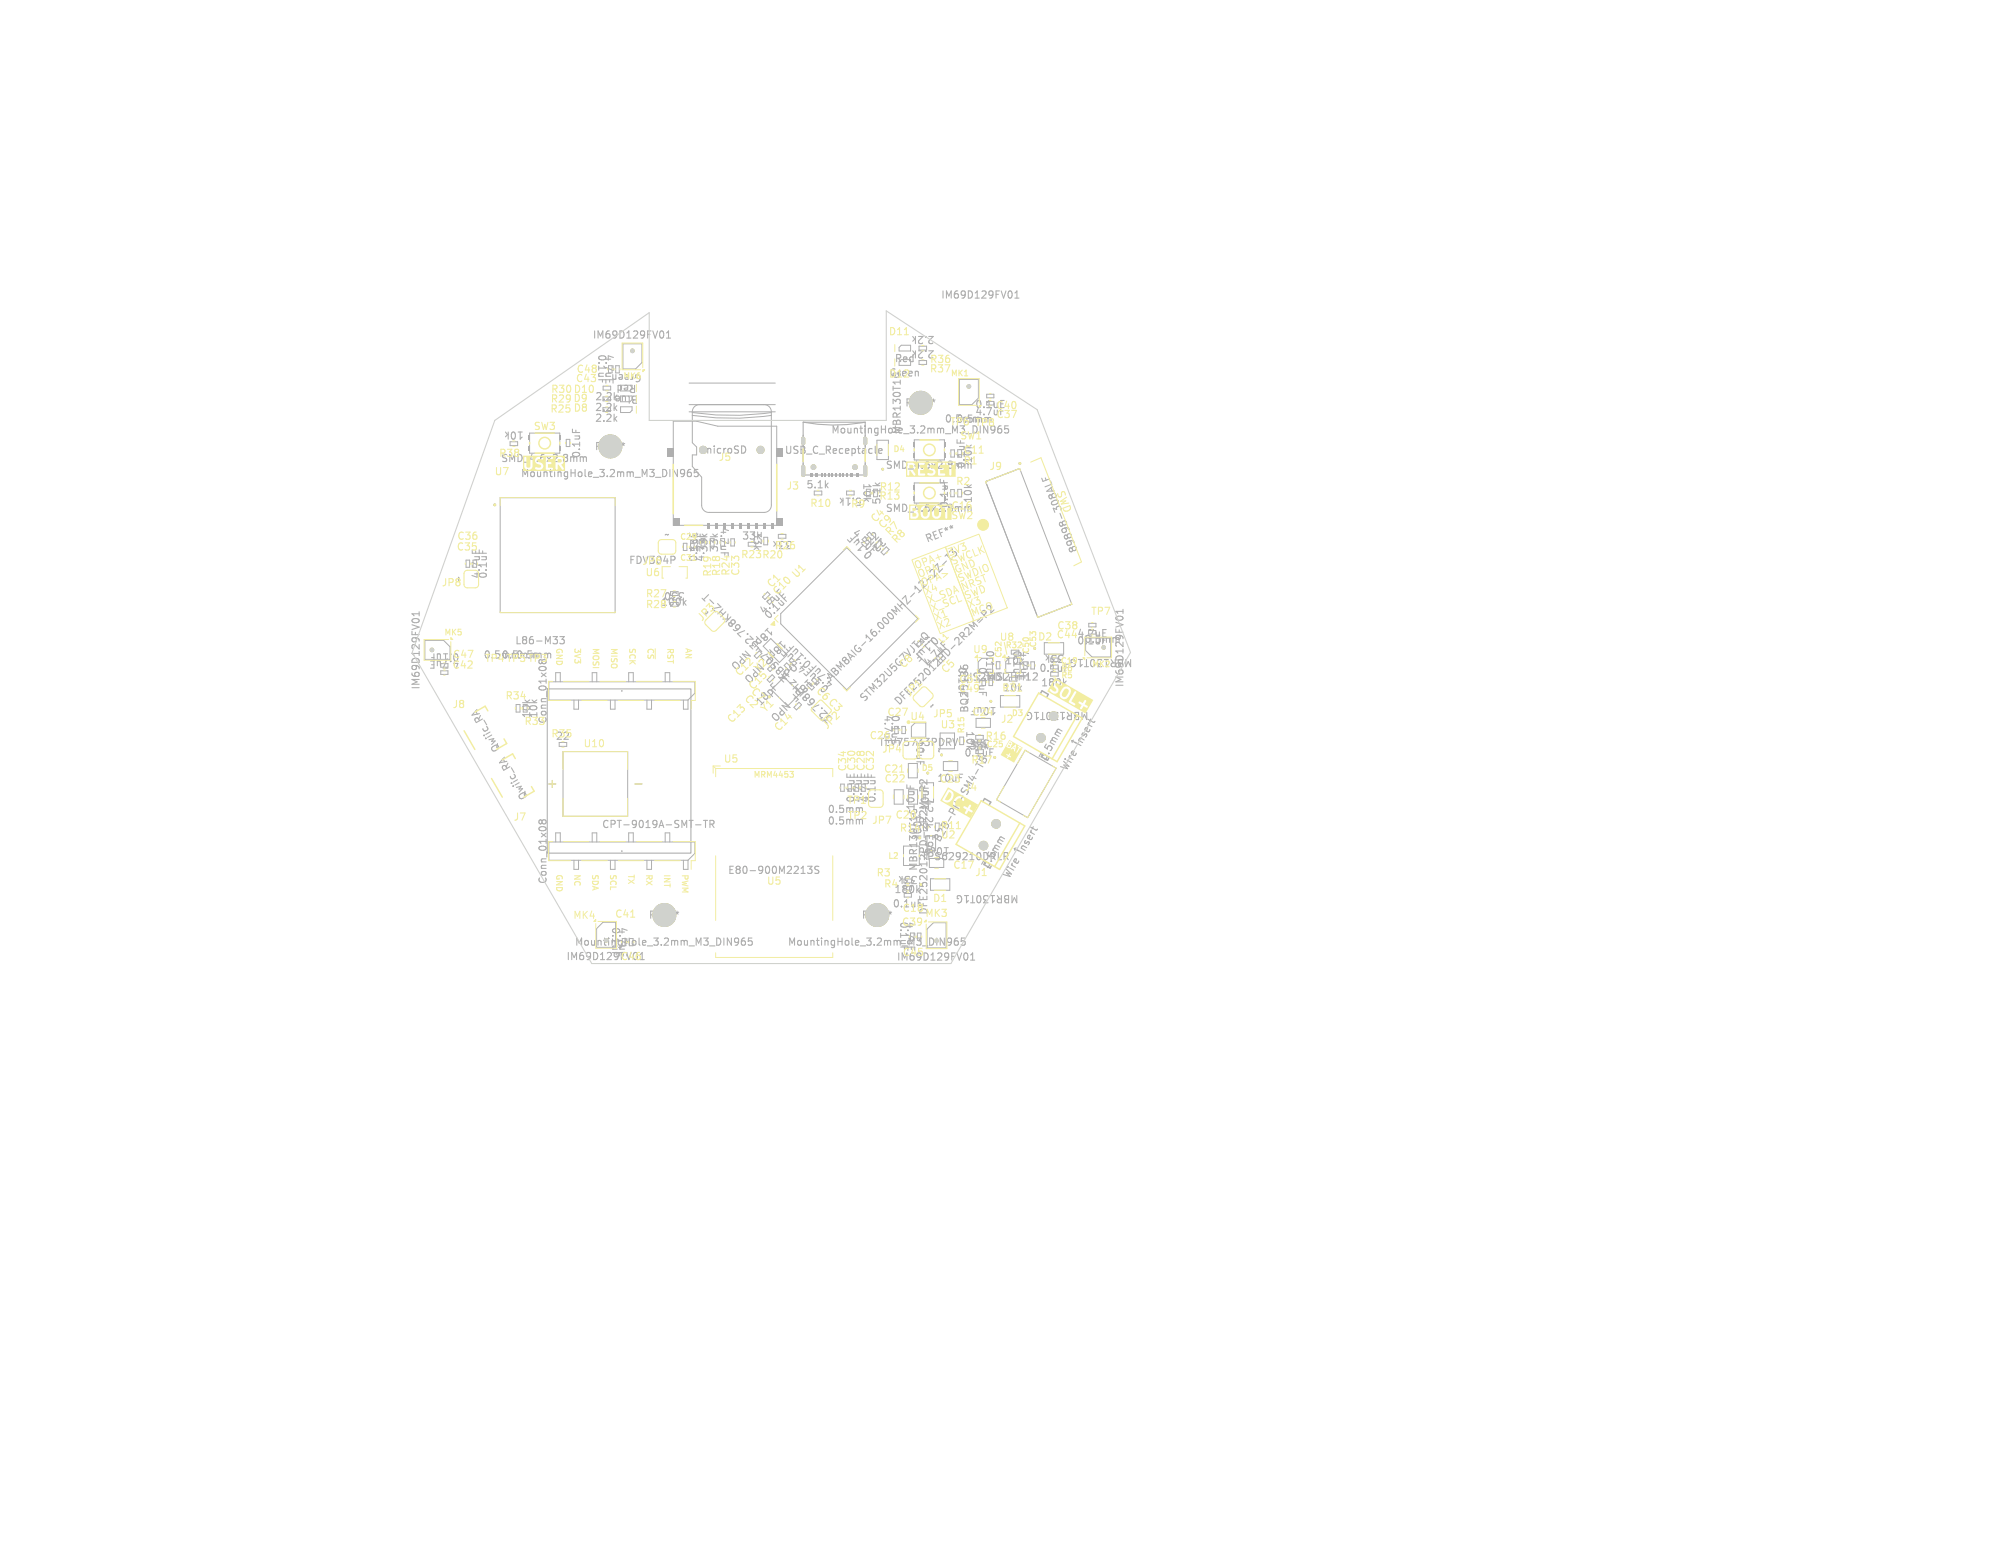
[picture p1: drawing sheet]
<svg xmlns="http://www.w3.org/2000/svg" width="279mm" height="216mm" viewBox="0 0 279 216" stroke-linecap="round" stroke-linejoin="round" font-family="sans-serif">
<defs><g id="words">
<g font-size="1.4" fill="#afafaf">
<text x="130.9" y="41.8">IM69D129FV01</text>
<text x="82.4" y="47.3">IM69D129FV01</text>
<text x="130.2" y="46.6" transform="rotate(-180 130.2 46.6)">2.2k</text>
<text x="83.1" y="49.2" transform="rotate(90 83.1 49.2)">0.1uF</text>
<text x="123.7" y="52.6">Green</text>
<text x="73" y="59.9" transform="rotate(-180 73 59.9)">10k</text>
<text x="82.7" y="58.9">2.2k</text>
<text x="125.9" y="56.8">REF**</text>
<text x="81" y="63.9" transform="rotate(-90 81 63.9)">0.1uF</text>
<text x="82.7" y="62.9">REF**</text>
<text x="109.1" y="63.4">USB_C_Receptacle</text>
<text x="115.6" y="60.5">MountingHole_3.2mm_M3_DIN965</text>
<text x="125.6" y="60.6" transform="rotate(-90 125.6 60.6)">MBR130T1G</text>
<text x="72.4" y="66.6">MountingHole_3.2mm_M3_DIN965</text>
<text x="92.4" y="75">~</text>
<text x="103.2" y="75.3">33k</text>
<text x="121.8" y="77.1" transform="rotate(-135 121.8 77.1)">0.1uF</text>
<text x="129" y="75.8" transform="rotate(-21 129 75.8)">REF**</text>
<text x="150.3" y="76.7" transform="rotate(-111 150.3 76.7)">89898-308ALF</text>
<text x="68" y="80.7" transform="rotate(-90 68 80.7)">0.1uF</text>
<text x="98.3" y="78.3" transform="rotate(-90 98.3 78.3)">4.7uF</text>
<text x="71.6" y="89.9">L86-M33</text>
<text x="106.9" y="87" transform="rotate(135 106.9 87)">18pF</text>
<text x="150.9" y="89.7">0.5mm</text>
<text x="64.1" y="90.7" transform="rotate(-180 64.1 90.7)">0.1uF</text>
<text x="67.2" y="91.9">0.5mm0.5mm</text>
<text x="103.6" y="90.4" transform="rotate(135 103.6 90.4)">NPO</text>
<text x="133.2" y="92.7" transform="rotate(90 133.2 92.7)">0.1uF</text>
<text x="144.8" y="95.7">180k</text>
<text x="156.6" y="95.8" transform="rotate(-90 156.6 95.8)">IM69D129FV01</text>
<text x="58.6" y="96.1" transform="rotate(-90 58.6 96.1)">IM69D129FV01</text>
<text x="109.2" y="97.5" transform="rotate(135 109.2 97.5)">NPO</text>
<text x="122.9" y="99.4" transform="rotate(90 122.9 99.4)">4.7uF</text>
<text x="130" y="99.2" transform="rotate(-45 130 99.2)">~</text>
<text x="135" y="99.3" transform="rotate(-90 135 99.3)">BQ25186</text>
<text x="138.8" y="98.2" transform="rotate(-180 138.8 98.2)">10uF</text>
<text x="129.3" y="104.9" transform="rotate(-90 129.3 104.9)">~</text>
<text x="134.2" y="105.5">0.1uF</text>
<text x="148.6" y="107.6" transform="rotate(-60 148.6 107.6)">Wire</text>
<text x="150.7" y="104" transform="rotate(-60 150.7 104)">Insert</text>
<text x="115.1" y="113.4">0.5mm</text>
<text x="128.6" y="111.1" transform="rotate(90 128.6 111.1)">42.2k</text>
<text x="83.7" y="115.5">CPT-9019A-SMT-TR</text>
<text x="115.1" y="115">0.5mm</text>
<text x="132.3" y="117.7" transform="rotate(-180 132.3 117.7)">10uF</text>
<text x="142.7" y="119" transform="rotate(-60 142.7 119)">Insert</text>
<text x="101.3" y="121.9">E80-900M2213S</text>
<text x="140.6" y="122.6" transform="rotate(-60 140.6 122.6)">Wire</text>
<text x="141.9" y="124.4" transform="rotate(-180 141.9 124.4)">MBR130T1G</text>
<text x="85" y="129" transform="rotate(90 85 129)">0.1uF</text>
<text x="90.2" y="128.1">REF**</text>
<text x="119.9" y="128.1">REF**</text>
<text x="124.2" y="126.5">0.1uF</text>
<text x="125.1" y="128.2" transform="rotate(90 125.1 128.2)">0.1uF</text>
<text x="78.8" y="133.9">IM69D129FV01</text>
<text x="124.8" y="133.9">IM69D129FV01</text>
</g>
<g font-size="1.4" fill="#f2eda1">
<text x="123.6" y="46.9">D11</text>
<text x="80.1" y="53.4">C43</text>
<text x="80.2" y="52.1">C48</text>
<text x="84.1" y="49.2" transform="rotate(90 84.1 49.2)">4.7uF</text>
<text x="88.7" y="53.4" transform="rotate(-180 88.7 53.4)">Red</text>
<text x="89.4" y="51.9" transform="rotate(-180 89.4 51.9)">Green</text>
<text x="123.7" y="52.8">D12</text>
<text x="124.5" y="50.6">Red</text>
<text x="129.3" y="52">R37</text>
<text x="129.4" y="50.7">R36</text>
<text x="130.2" y="48.6" transform="rotate(-180 130.2 48.6)">2.2k</text>
<text x="74.2" y="59.9">SW3</text>
<text x="76.5" y="57.6">R25 D8</text>
<text x="76.6" y="56.2">R29 D9</text>
<text x="76.6" y="54.9">R30 D10</text>
<text x="82.7" y="57.4">2.2k</text>
<text x="82.8" y="55.9">2.2k</text>
<text x="89" y="54.9" transform="rotate(-180 89 54.9)">Blue</text>
<text x="131.4" y="59">0.5mm</text>
<text x="132.2" y="59.4">TP6 TP8</text>
<text x="133" y="59">0.5mm</text>
<text x="135.7" y="57">0.1uF</text>
<text x="135.7" y="58">4.7uF</text>
<text x="138.6" y="57.2">C40</text>
<text x="138.6" y="58.4">C37</text>
<text x="69.4" y="63.8">R38</text>
<text x="69.7" y="64.7">SMD_4.6x2.8mm</text>
<text x="99.9" y="64.4">J5</text>
<text x="123.2" y="65.6">SMD_4.6x2.8mm</text>
<text x="133.6" y="61.2">SW1</text>
<text x="134" y="64.9">R1</text>
<text x="134" y="63.4">C11</text>
<text x="134.5" y="65.3" transform="rotate(-90 134.5 65.3)">0.1uF</text>
<text x="135.5" y="64.6" transform="rotate(-90 135.5 64.6)">10k</text>
<text x="137.6" y="65.6">J9</text>
<text x="68.8" y="66.4">U7</text>
<text x="109.4" y="68.4">J3</text>
<text x="112.2" y="68.2">5.1k</text>
<text x="112.7" y="70.8">R10</text>
<text x="118.4" y="70.9">R9</text>
<text x="120" y="67.1" transform="rotate(90 120 67.1)">10k</text>
<text x="120.1" y="69.1" transform="rotate(-180 120.1 69.1)">5.1k</text>
<text x="122.3" y="69.8">R13</text>
<text x="122.4" y="68.5">R12</text>
<text x="122.8" y="70.3" transform="rotate(-90 122.8 70.3)">5.1k</text>
<text x="123.2" y="71.6">SMD_4.6x2.8mm</text>
<text x="132.2" y="70.8" transform="rotate(-90 132.2 70.8)">0.1uF</text>
<text x="132.3" y="71.1">C16</text>
<text x="133" y="67.7">R2</text>
<text x="135.5" y="70.1" transform="rotate(-90 135.5 70.1)">10k</text>
<text x="147" y="68.5" transform="rotate(69 147 68.5)">SWD</text>
<text x="63.5" y="76.8">C35</text>
<text x="63.6" y="75.3">C36</text>
<text x="97.4" y="77" transform="rotate(-90 97.4 77)">33k</text>
<text x="98.7" y="77" transform="rotate(-90 98.7 77)">33k</text>
<text x="100.1" y="73.3" transform="rotate(90 100.1 73.3)">4.7uF</text>
<text x="100.2" y="77" transform="rotate(-90 100.2 77)">33k</text>
<text x="103.1" y="77.9">R23 R20</text>
<text x="104.7" y="73.8" transform="rotate(90 104.7 73.8)">33k</text>
<text x="107.8" y="76.7">R26</text>
<text x="110.4" y="75.1" transform="rotate(-180 110.4 75.1)">33k</text>
<text x="118.3" y="74.4" transform="rotate(45 118.3 74.4)">4.7uF</text>
<text x="121.2" y="76.2" transform="rotate(-45 121.2 76.2)">22</text>
<text x="121.9" y="73" transform="rotate(-45 121.9 73)">C4</text>
<text x="122.6" y="74.6" transform="rotate(135 122.6 74.6)">22</text>
<text x="123" y="73.9" transform="rotate(-45 123 73.9)">C9</text>
<text x="123.9" y="74.9" transform="rotate(-45 123.9 74.9)">R7</text>
<text x="124.8" y="75.9" transform="rotate(-45 124.8 75.9)">R8</text>
<text x="132.2" y="77.5" transform="rotate(-21 132.2 77.5)">3V3</text>
<text x="132.3" y="72.3">SW2</text>
<text x="61.4" y="81.7">JP8</text>
<text x="63" y="80.1" transform="rotate(90 63 80.1)">~</text>
<text x="67" y="80.7" transform="rotate(-90 67 80.7)">4.7uF</text>
<text x="87.5" y="78.7">FDV304P</text>
<text x="89.3" y="79">JP6</text>
<text x="89.8" y="80.4">U6</text>
<text x="89.8" y="83.4">R27</text>
<text x="95.4" y="82.2" transform="rotate(-180 95.4 82.2)">330</text>
<text x="97.3" y="78.3" transform="rotate(-90 97.3 78.3)">0.1uF</text>
<text x="99.2" y="80.4" transform="rotate(-90 99.2 80.4)">R19</text>
<text x="100.5" y="80.3" transform="rotate(-90 100.5 80.3)">R18</text>
<text x="101.8" y="80.3" transform="rotate(-90 101.8 80.3)">R24</text>
<text x="103.1" y="80.3" transform="rotate(-90 103.1 80.3)">C33</text>
<text x="107.5" y="82.1" transform="rotate(-45 107.5 82.1)">C1</text>
<text x="108.3" y="83.1" transform="rotate(-45 108.3 83.1)">C10</text>
<text x="110.9" y="80.8" transform="rotate(-45 110.9 80.8)">U1</text>
<text x="127.5" y="79.3" transform="rotate(-21 127.5 79.3)">OPA+</text>
<text x="127.9" y="80.5" transform="rotate(-21 127.9 80.5)">OPA-</text>
<text x="128.4" y="81.7" transform="rotate(-21 128.4 81.7)">OPA&gt;</text>
<text x="128.9" y="82.9" transform="rotate(-21 128.9 82.9)">X4</text>
<text x="132.6" y="78.7" transform="rotate(-21 132.6 78.7)">SWCLK</text>
<text x="133.1" y="79.9" transform="rotate(-21 133.1 79.9)">GND</text>
<text x="133.5" y="81.1" transform="rotate(-21 133.5 81.1)">SWDIO</text>
<text x="89.8" y="84.9">R28100k</text>
<text x="97.7" y="86.7" transform="rotate(-45 97.7 86.7)">JP3</text>
<text x="98.1" y="84.4" transform="rotate(135 98.1 84.4)">~</text>
<text x="106.4" y="85.8" transform="rotate(-45 106.4 85.8)">4.7uF</text>
<text x="107.1" y="86.5" transform="rotate(-45 107.1 86.5)">0.1uF</text>
<text x="108.8" y="88.9" transform="rotate(135 108.8 88.9)">18pF</text>
<text x="129.8" y="85.3" transform="rotate(-21 129.8 85.3)">X_SCL SWD</text>
<text x="130" y="88.2" transform="rotate(135 130 88.2)">0.1uF</text>
<text x="130.2" y="86.5" transform="rotate(-21 130.2 86.5)">X1</text>
<text x="130.7" y="87.7" transform="rotate(-21 130.7 87.7)">X2</text>
<text x="134.9" y="84.7" transform="rotate(-21 134.9 84.7)">X3</text>
<text x="135.4" y="85.9" transform="rotate(-21 135.4 85.9)">MCO</text>
<text x="139.1" y="89.3">U8</text>
<text x="144.4" y="89.4">D2 C44</text>
<text x="147.1" y="87.8">C38</text>
<text x="149.9" y="88.9">4.7uF</text>
<text x="151.8" y="85.8">TP7</text>
<text x="62.9" y="93.3">C42</text>
<text x="62.9" y="91.8">C47</text>
<text x="64.1" y="91.7" transform="rotate(-180 64.1 91.7)">4.7uF</text>
<text x="67.4" y="92.4">TP4 TP5 TP3</text>
<text x="69.7" y="91.9">0.5mm</text>
<text x="103" y="94.4" transform="rotate(-45 103 94.4)">C12</text>
<text x="105.7" y="93.8" transform="rotate(-45 105.7 93.8)">Y2</text>
<text x="109.2" y="95.2" transform="rotate(-45 109.2 95.2)">NPO</text>
<text x="109.9" y="93.7" transform="rotate(-135 109.9 93.7)">ABS07-32.768KHZ-T</text>
<text x="112.5" y="94.2" transform="rotate(135 112.5 94.2)">18pF</text>
<text x="115.7" y="95" transform="rotate(-45 115.7 95)">ABM8AIG-16.000MHZ-12-2Z-T3</text>
<text x="116.4" y="95.1" transform="rotate(-135 116.4 95.1)">4.7uF 0.1uF</text>
<text x="125.9" y="93.3" transform="rotate(-45 125.9 93.3)">C8</text>
<text x="129.3" y="93" transform="rotate(-45 129.3 93)">4.7uF</text>
<text x="131.7" y="94" transform="rotate(-45 131.7 94)">C5</text>
<text x="133.4" y="95.3">C51</text>
<text x="134" y="95">LIS2MDL</text>
<text x="135.4" y="91.1">U9</text>
<text x="136" y="92.7" transform="rotate(90 136 92.7)">0.1uF</text>
<text x="137.1" y="90.4" transform="rotate(90 137.1 90.4)">0.1uF</text>
<text x="137.3" y="94.9">LIS2HH12</text>
<text x="139.8" y="92.7">10k</text>
<text x="140.9" y="90.4" transform="rotate(90 140.9 90.4)">0.1uF</text>
<text x="141.9" y="90.4" transform="rotate(90 141.9 90.4)">4.7uF</text>
<text x="144.6" y="93.7">0.1uF</text>
<text x="148.3" y="91" transform="rotate(-180 148.3 91)">33k</text>
<text x="157.8" y="91.5" transform="rotate(-180 157.8 91.5)">MBR130T1G</text>
<text x="62.9" y="98.6">J8</text>
<text x="70.3" y="97.6">R34</text>
<text x="72.9" y="101.1">R33</text>
<text x="74" y="100.1" transform="rotate(-90 74 100.1)">10k</text>
<text x="75" y="100.1" transform="rotate(-90 75 100.1)">10k</text>
<text x="76.3" y="100.8" transform="rotate(-90 76.3 100.8)">Conn_01x08</text>
<text x="101.9" y="101" transform="rotate(-45 101.9 101)">C13</text>
<text x="103.3" y="97.4" transform="rotate(45 103.3 97.4)">C2</text>
<text x="104.3" y="96.4" transform="rotate(45 104.3 96.4)">C7</text>
<text x="104.9" y="96.3" transform="rotate(-45 104.9 96.3)">C15</text>
<text x="105.9" y="98.5" transform="rotate(-45 105.9 98.5)">18pF</text>
<text x="106.6" y="99.5" transform="rotate(-45 106.6 99.5)">Y1</text>
<text x="113.3" y="96.3" transform="rotate(45 113.3 96.3)">C6 C3</text>
<text x="115.1" y="101.7" transform="rotate(-45 115.1 101.7)">JP2</text>
<text x="115.3" y="99.9" transform="rotate(-135 115.3 99.9)">~</text>
<text x="116.2" y="100" transform="rotate(-135 116.2 100)">32.768kHz</text>
<text x="120.4" y="98" transform="rotate(-45 120.4 98)">STM32U5G7VJTxQ</text>
<text x="123.4" y="99.9">C27</text>
<text x="123.9" y="99.4" transform="rotate(90 123.9 99.4)">0.1uF</text>
<text x="125.2" y="98.4" transform="rotate(-45 125.2 98.4)">DFE252012PD-2R2M=P2</text>
<text x="126.6" y="97.2" transform="rotate(-45 126.6 97.2)">JP1</text>
<text x="126.6" y="100.4">U4</text>
<text x="129.8" y="99.9">JP5</text>
<text x="130.8" y="101.6">U3</text>
<text x="133.4" y="96.5">C49</text>
<text x="134.3" y="101.6" transform="rotate(90 134.3 101.6)">10k</text>
<text x="135.3" y="99.8">C24</text>
<text x="139.2" y="100.7">J2</text>
<text x="139.4" y="96.5">R31</text>
<text x="139.6" y="96.4">10k</text>
<text x="70" y="104.2" transform="rotate(-120 70 104.2)">Qwiic_RA</text>
<text x="76.6" y="102.9">R35</text>
<text x="77.3" y="103.2">22</text>
<text x="81.2" y="104.2">U10</text>
<text x="100.7" y="106.4">U5</text>
<text x="108.5" y="102.1" transform="rotate(-45 108.5 102.1)">C14</text>
<text x="118" y="107.5" transform="rotate(-90 118 107.5)">C34</text>
<text x="120.6" y="107.4" transform="rotate(-90 120.6 107.4)">C28</text>
<text x="121" y="103.1">C26</text>
<text x="122.7" y="104.8">JP4</text>
<text x="123" y="107.7">C21</text>
<text x="127.4" y="102.9" transform="rotate(90 127.4 102.9)">10uF</text>
<text x="131.6" y="104.9" transform="rotate(-90 131.6 104.9)">~</text>
<text x="134.9" y="104.5">33k</text>
<text x="135.1" y="106.5">R17</text>
<text x="137.1" y="103.2">R16</text>
<text x="137.9" y="102.7" transform="rotate(-180 137.9 102.7)">33k</text>
<text x="73.9" y="110.9" transform="rotate(-120 73.9 110.9)">Qwiic_RA</text>
<text x="117.8" y="112.1">TP1</text>
<text x="119.2" y="111.8" transform="rotate(-90 119.2 111.8)">0.1uF C30</text>
<text x="119.3" y="110.7" transform="rotate(90 119.3 110.7)">~</text>
<text x="120.2" y="111.8" transform="rotate(-90 120.2 111.8)">4.7uF</text>
<text x="121.2" y="111.8" transform="rotate(-90 121.2 111.8)">4.7uF</text>
<text x="122.1" y="111.8" transform="rotate(-90 122.1 111.8)">0.1uF C32</text>
<text x="123" y="109.1">C22</text>
<text x="126.9" y="113.2" transform="rotate(90 126.9 113.2)">100k</text>
<text x="127.5" y="112.9" transform="rotate(-90 127.5 112.9)">10uF</text>
<text x="129.5" y="112.9" transform="rotate(-90 129.5 112.9)">10uF</text>
<text x="130.7" y="109.1">C23</text>
<text x="134.2" y="110.3">J4</text>
<text x="71.4" y="114.6">J7</text>
<text x="117.9" y="114.2">TP2</text>
<text x="121.3" y="114.7">JP7</text>
<text x="124.6" y="114.2">C20</text>
<text x="125.2" y="116">R14</text>
<text x="128.2" y="119.9">TPS629210DRLR</text>
<text x="128.6" y="116.3" transform="rotate(90 128.6 116.3)">E96</text>
<text x="130.9" y="115.6">R11</text>
<text x="130.9" y="116.9">U2</text>
<text x="130.9" y="117.5" transform="rotate(-60 130.9 117.5)">B2B-PH-SM4-TB</text>
<text x="76.3" y="123.1" transform="rotate(-90 76.3 123.1)">Conn_01x08</text>
<text x="106.7" y="123.4">U5</text>
<text x="121.9" y="122.2">R3</text>
<text x="123" y="123.8">R4</text>
<text x="124.4" y="124.5">180k</text>
<text x="127.9" y="121.7" transform="rotate(-180 127.9 121.7)">33k</text>
<text x="127.9" y="121.3" transform="rotate(-90 127.9 121.3)">MBR130T1G</text>
<text x="129.8" y="125.8">D1</text>
<text x="132.6" y="121.1">C17</text>
<text x="135.7" y="122">J1</text>
<text x="79.7" y="128.1">MK4</text>
<text x="85.5" y="127.9">C41</text>
<text x="86" y="129" transform="rotate(90 86 129)">4.7uF</text>
<text x="125.5" y="129.1">C39</text>
<text x="125.6" y="127.1">C18</text>
<text x="126.1" y="128.2" transform="rotate(90 126.1 128.2)">4.7uF</text>
<text x="128.7" y="127.8">MK3</text>
<text x="129.3" y="127.4" transform="rotate(-90 129.3 127.4)">DFE252012PD-2R2M=P2</text>
<text x="86.3" y="133.9">C46</text>
<text x="125.6" y="133.3">C45</text>
</g>
<g font-size="1.4" fill="#d0d2cd">
<text x="97.7" y="63.4">microSD</text>
<text x="149.9" y="89.9">0.1uF</text>
<text x="151.7" y="98.9" transform="rotate(-180 151.7 98.9)">MBR130T1G</text>
<text x="122.2" y="104.1">TLV75733PDRV</text>
<text x="145.5" y="106.1" transform="rotate(-60 145.5 106.1)">3.5mm</text>
<text x="137.5" y="121.1" transform="rotate(-60 137.5 121.1)">3.5mm</text>
<text x="79.9" y="131.8">MountingHole_3.2mm_M3_DIN965</text>
<text x="109.6" y="131.8">MountingHole_3.2mm_M3_DIN965</text>
</g>
<g font-size="1.1" fill="#f2eda1">
<text x="86.7" y="53">MK6</text>
<text x="132.3" y="52.6">MK1</text>
<text x="124.3" y="63.1">D4</text>
<text x="94.6" y="75.3">C29</text>
<text x="94.6" y="78.3">C31</text>
<text x="61.7" y="88.7">MK5</text>
<text x="131.2" y="89.9" transform="rotate(-45 131.2 89.9)">L1</text>
<text x="77.4" y="90.1" transform="rotate(90 77.4 90.1)">GND</text>
<text x="79.9" y="90.1" transform="rotate(90 79.9 90.1)">3V3</text>
<text x="82.5" y="90.1" transform="rotate(90 82.5 90.1)">MOSI</text>
<text x="85" y="90.1" transform="rotate(90 85 90.1)">MISO</text>
<text x="87.5" y="90.1" transform="rotate(90 87.5 90.1)">SCK</text>
<text x="90.1" y="90.1" transform="rotate(90 90.1 90.1)">~{CS}</text>
<text x="92.8" y="90.1" transform="rotate(90 92.8 90.1)">RST</text>
<text x="95.4" y="90.1" transform="rotate(90 95.4 90.1)">AN</text>
<text x="139.6" y="91.7" transform="rotate(-90 139.6 91.7)">C52</text>
<text x="139.9" y="90.4">R32</text>
<text x="143.5" y="91.1" transform="rotate(-90 143.5 91.1)">C50</text>
<text x="144.4" y="90.2" transform="rotate(-90 144.4 90.2)">C53</text>
<text x="147.5" y="92.6">C19</text>
<text x="147.6" y="94.6">R5</text>
<text x="147.6" y="93.6">R6</text>
<text x="151.9" y="93.1">MK2</text>
<text x="140.7" y="99.9">D3</text>
<text x="128.2" y="107.5">D5</text>
<text x="134.4" y="102.2" transform="rotate(-90 134.4 102.2)">R15</text>
<text x="137.2" y="104.2">C25</text>
<text x="104.8" y="108.3">MRM4453</text>
<text x="123.5" y="119.8">L2</text>
<text x="77.4" y="121.6" transform="rotate(90 77.4 121.6)">GND</text>
<text x="79.9" y="121.6" transform="rotate(90 79.9 121.6)">NC</text>
<text x="82.4" y="121.6" transform="rotate(90 82.4 121.6)">SDA</text>
<text x="84.9" y="121.6" transform="rotate(90 84.9 121.6)">SCL</text>
<text x="87.4" y="121.6" transform="rotate(90 87.4 121.6)">TX</text>
<text x="89.9" y="121.6" transform="rotate(90 89.9 121.6)">RX</text>
<text x="92.4" y="121.6" transform="rotate(90 92.4 121.6)">INT</text>
<text x="94.9" y="121.6" transform="rotate(90 94.9 121.6)">PWM</text>
</g>
</g></defs>
<g fill="none" stroke="#afafaf" stroke-width=".15">
<path d="M79.7 59.7v.5M84.3 52.9v.4M86.2 55.5l-.5 .1M92.4 46.3v.6M92.8 47.1h.6M92.8 46.3l.3-.2v1M139.4 59.3h-.3a.67 .67 0 0 0 0 1l.3-.1 .1-.4-.2-.1h-.3l-.1 .1M140.4 59.3h-.5l-.1 .5 .2-.1h.3l.1 .1v.4l-.2 .1-.4-.1M140.9 40.7v.6M141.3 41.5h.6M141.3 40.8l.3-.3v1M66.7 76.5v.5"/>
<path d="M81.4 63.6l.2 .1v.5M93.9 77.5v.4M95.3 65.8l-.2 .2h-.2l-.2-.2 .1-.4 .3-.1 .2 .1a.66 .66 0 0 1-.3 .9h-.2M96.2 65.3l-.3 .1a.67 .67 0 0 0 0 .9h.3l.1-.4-.2-.2-.3 .1-.1 .1M97.2 65.3h-.5l-.1 .5 .2-.1 .3 .1 .1 .1v.4h-.2h-.4M101.4 77v.4M103.5 62.1a.54 .54 0 0 1 .3 .5 .54 .54 0 0 1-.3 .5M122.4 63.1h.3M122.4 62.5l.3-.1 .1 .3-.5 .1M130.9 66.7v.5M131.8 78.1l-.6 .5M138.5 60l-.2 .2-.3 .1"/>
<path d="M145 66.6l.2 .4 .9-.3M145.5 66.5l.1 .3M146.2 67l.2 .4-.9 .4M57.5 86.2h.7M58.4 85.2v.5M58.4 85.4h-1l.2 .3M59.9 93h.5M59.9 92h.5M76.2 95.9h20v22.9h-20zM76.5 90.9l.2 .2v.5M77 88.6h.6l-.3 .4M77.6 89.1v.4"/>
<path d="M77.9 88.6h.7l-.4 .4 .3 .1v.4l-.1 .1-.5-.1M95.2 83.9l.3 .4M95.5 83.6l-.4 .4M97.7 83.3l.4 .4M98.6 82.8l-.7 .7M98.8 83.5l.6 .5M100.4 84.5l-1.2 .2M107.6 95.1l-.3 .3M136.6 85.9l-.5 .6M137.3 96.4v.5M143.2 99.2l-.2 .1v.3h.2M144 93.7h.2"/>
<path d="M144.4 94.1l-.6 .6h.6M148.1 95.1l.3 .4M148.4 94.8l-.3 .4M153.5 87.6h.5M155.5 85.8h.6M156.3 84.8v.6M156.3 85.1h-1l.3 .3M75.5 114.3l-.2-.2-.3 .2v.2l.2 .2 .3-.2M75.5 114.3l.1-.2 .3 .1 .1 .1v.2l-.2 .2-.3-.1v-.1M75.5 114.3v.2M96.8 114.8h.8M97.9 114.2h.6"/>
<path d="M98.2 114.2v1M98.8 114.7h.5l.1-.2v-.2l-.6-.1v1M99.1 114.7l.3 .5M119.9 107.7v.5M120.1 112.6v.5M129 108.6v.6l-.7-.6-.3 .1 .1 .4M133.3 102.8l-.3 1M133.5 108.2h.4M133.5 107.8h.5M136.2 107.1l-.4 .7M139.1 116.7l.3-.2 .5 .3M139.8 118.7h.4l.2 .2-.1 .3h-.5"/>
<path d="M140 119.2l.4 .5M143.1 100.1v.1M143.9 115.1l-.2 .3M147.1 101.7l.3-.2 .5 .3M89.1 133.6h.6M89.2 132.8l.2-.2v1M102.8 131l-.2 .2h-.2l-.1-.2v-.4h.3l.2 .1a.66 .66 0 0 1-.3 .9h-.2M103.7 130.6h-.3a.67 .67 0 0 0 0 1l.3-.1 .1-.4-.2-.1h-.3l-.1 .1M104.7 130.6h-.5v.5l.1-.1h.3l.1 .1v.4l-.2 .1-.3-.1M112.4 120.6h.6l-.3 .4 .3 .1v.4l-.1 .1-.5-.1M114 120.6h-.4l-.1 .1v.3l.4 .2 .1 .2-.2 .2-.4-.1M127.7 123.9l.3 .4"/>
<path d="M128 123.6l-.4 .4M132.5 131l-.2 .2h-.2l-.2-.2 .1-.4h.3l.1 .1a.66 .66 0 0 1-.2 .9h-.2M133.3 125.6l.1 .1M133.3 130.6h-.3a.67 .67 0 0 0 0 1l.4-.1v-.4l-.2-.1h-.3l-.1 .1M133.5 124.7l-.2 .1v.3h.2M134.3 130.6h-.5v.5l.1-.1h.4l.1 .1-.1 .4-.1 .1-.4-.1M134.7 132.8v.7M135.1 133.6h.6M135.1 132.9l.3-.3v1"/>
</g>
<g fill="none" stroke="#afafaf" stroke-width=".14">
<path d="M86.4 56.6h1.6v.5l-.3 .3h-1.3zM93.7 58.6h3.2l3 .7h8.2v13.8h-14.4zM95.9 53.3h12M95.9 56.3h12M95.9 57.3h12M96.4 57.4a38 38 0 0 0 11 0M96.4 57.8a38 38 0 0 0 11 0M97.4 56.3a1 1 0 0 0-1 1.1v4.2l.6 .6v1.1h-.6v1.6l1.3 1.5v3.9a1 1 0 0 0 1 1h7.7a1 1 0 0 0 1-1v-13a1 1 0 0 0-1.1-1M64.9 78h.5v1h-.5zM71 61.5h1.1v.5h-1.1zM101.7 75h.5v1h-.5zM106.3 74.8h.6v1h-.6z"/>
<path d="M137.2 67l4.8-1.8 7.2 18.9-4.7 1.8zM76.4 94.9h20.3v1.6l-.9 .9h-19.4zM77.4 94.9v-1.3h.6v1.3M79.9 97.4v1.3h.6v-1.3M82.4 94.9v-1.3h.7v1.3M85 97.4v1.3h.6v-1.3M86.5 96.2h.1M86.6 96.1v.1M87.5 94.9v-1.3h.7v1.3M90.1 97.4v1.3h.6v-1.3M92.6 94.9v-1.3h.6v1.3M95.1 97.4v1.3h.7v-1.3"/>
<path d="M106.2 90l2.3 2.2M107.3 88.9l2.3 2.3M107.4 96l1.8-1.8 2.2 2.3-1.7 1.8zM139.3 96.8h2.7v1.6h-2.7zM145.4 89.5h2.7v1.6h-2.7zM151.6 86.8h1v.5h-1zM76.4 117.2h20.3v1.6l-.9 .9h-19.4zM77.4 117.2v-1.3h.6v1.3M77.8 103.4v.5h1.1v-.5M79.9 119.7v1.3h.6v-1.3M82.4 117.2v-1.3h.7v1.3M85 119.7v1.3h.6v-1.3"/>
<path d="M86.5 118.5h.1M86.6 118.4v.1M87.5 115.9v1.3M88.2 115.9v1.3M90.1 119.7v1.3h.6v-1.3M92.6 115.9v1.3M93.2 115.9v1.3M95.1 119.7v1.3h.7v-1.3M128.4 111.6v-2.6h1.6v2.6M135.9 100v1.3h2v-1.3M127.7 130.9v-1h.5v1"/>
</g>
<g fill="none" stroke="#afafaf" stroke-width=".2">
<circle cx="142" cy="64.5" r=".1"/>
<circle cx="137.9" cy="97.6" r=".1"/>
</g>
<g fill="#afafaf">
<path d="M92.9 62.4h.8v1.2h-.8z"/>
<path d="M93.7 72.1h.9v1h-.9z"/>
<path d="M98.5 72.8h.3v.8h-.3z"/>
<path d="M99.6 72.8h.3v.8h-.3z"/>
<path d="M100.7 72.8h.3v.8h-.3z"/>
<path d="M101.8 72.8h.3v.8h-.3z"/>
<path d="M102.9 72.8h.3v.8h-.3z"/>
<path d="M104 72.8h.3v.8h-.3z"/>
<path d="M105.1 72.8h.3v.8h-.3z"/>
<path d="M106.2 72.8h.3v.8h-.3z"/>
<path d="M107.3 72.8h.3v.8h-.3z"/>
<path d="M108.1 62.4h.9v1.2h-.9z"/>
<path d="M108.1 72.1h.9v1h-.9z"/>
</g>
<path d="M69.6 69.3h16v16h-16zM127.3 67.2h4.2v2.8h-4.2zM61.4 93.4h1v.5h-1zM143.5 92.1h.5v1h-.5zM149.2 103.1l.1 .3M149.2 103.1l.6 .4M149.5 103l-.3 .1" fill="none" stroke="#afafaf" stroke-width=".14"/>
<g fill="none" stroke="#afafaf" stroke-width=".2">
<path d="M144.8 96.6l.3-.4 .8 .5-.2 .4"/>
<circle cx="68.9" cy="70.3" r=".1"/>
</g>
<g fill="#afafaf">
<path d="M127.1 67.5h.2v.6h-.2z"/>
<path d="M127.1 69.1h.2v.6h-.2z"/>
</g>
<path d="M85.7 51.9v-1h.5v1M137.4 54.9h1v.5h-1zM73.7 60.3h4.2v2.8h-4.2zM117.9 68.9v-.5h1v.5M140 92.1v1.5M76.4 109.1h1M76.9 108.6v1M78.4 104.6h9v9h-9zM88.4 109.1h1" fill="none" stroke="#afafaf" stroke-width=".14"/>
<g fill="#afafaf">
<path d="M73.5 60.6h.2v.6h-.2z"/>
<path d="M73.5 62.2h.2v.6h-.2z"/>
<path d="M77.9 60.6h.2v.6h-.2z"/>
<path d="M77.9 62.2h.2v.6h-.2z"/>
</g>
<path d="M84 53.8h1v.5h-1zM111.8 60.6v1.6M111.8 64.5v1.6M120.5 60.6v1.6M120.5 64.5v1.6M107.9 94.3l-.8 .7" fill="none" stroke="#afafaf" stroke-width=".14"/>
<path d="M111.8 58.8v7.3h8.7v-7.3M111.8 58.8h8.7M111.8 58.8a23.4 23.4 0 0 0 8.7 0" fill="none" stroke="#afafaf" stroke-width=".15"/>
<g fill="#afafaf">
<path d="M112.7 65.9h.4v.5h-.4z"/>
<path d="M113.5 65.9h.4v.5h-.4z"/>
<path d="M114.3 65.9h.2v.5h-.2z"/>
<path d="M114.8 65.9h.2v.5h-.2z"/>
<path d="M115.3 65.9h.2v.5h-.2z"/>
<path d="M115.8 65.9h.2v.5h-.2z"/>
<path d="M116.3 65.9h.2v.5h-.2z"/>
<path d="M116.8 65.9h.2v.5h-.2z"/>
<path d="M117.3 65.9h.2v.5h-.2z"/>
<path d="M117.8 65.9h.2v.5h-.2z"/>
<path d="M118.4 65.9h.4v.5h-.4z"/>
<path d="M119.2 65.9h.4v.5h-.4z"/>
</g>
<g fill="none" stroke="#afafaf" stroke-width=".14">
<path d="M125.2 48.4l.3-.3h1.3v.8h-1.6zM129 50.2h-1.1v.5h1.1M133.6 52.8h2.6v2.6l-.9 .9h-1.7zM78.8 61.2h.5v1h-.5zM95.1 75.6v1h.5v-1M104.2 75.5v.5h1M108.4 74.9v-.5h1v.5M113.4 68.4v.5h1v-.5M122.1 61.3v2.7h1.6v-2.7M123.4 76.1l-.7 .8 .3 .3 .8-.7M127.3 61.2h4.2v2.8h-4.2zM132.4 68.1h.4v1h-.4"/>
<path d="M132.4 62.6h.5v1h-.5zM133.3 68.1v1.1h.6v-1.1M59.1 89.1h2.7l.8 .9v1.8h-3.5zM71.9 98.1v1h.5v-1M108.7 85.4l9.2-9.2 9.9 9.9-9.9 9.9-9.2-9.2M138.7 92.1h.5v1h-.5zM151.1 88.8h3.5v2.7h-2.6l-.9-.9zM117 109.1h.5v1h-.5zM124.5 109.9h1.2v2h-1.2zM126.5 106.3h1.2v2h-1.2zM126.9 102.6v-1.5l.5-.5h1.5v2M129 116.3h1.2v2.1"/>
<path d="M130.9 102v2.2M131.3 106h2v1.3h-2zM131.4 119.5v1.3h-2M132.9 102v2.2M134.1 102.6h-.5v1.1h.5M142.7 104.4l4.3 2.5-3.9 6.9-4.4-2.5zM83.9 128.4h1.8v3.5h-2.6v-2.6zM129.5 122.3h2.7v1.6h-2.7M129.9 128.4h1.8v3.5h-2.6v-2.6z"/>
</g>
<g fill="none" stroke="#afafaf" stroke-width=".2">
<circle cx="122.9" cy="65.3" r=".1"/>
<circle cx="138.5" cy="105.4" r=".1"/>
</g>
<g fill="#afafaf">
<path d="M127.1 61.5h.2v.6h-.2z"/>
<path d="M127.1 63.1h.2v.6h-.2z"/>
<path d="M131.5 61.5h.2v.6h-.2z"/>
<path d="M131.5 63.1h.2v.6h-.2z"/>
</g>
<path d="M86.7 51.4v-3.5h2.7v2.6l-.9 .9M111.2 97.8l-.7 .7 .4 .3M125.5 101.1h.5v1h-.5zM125.8 117.8h2.2v2.7h-2.2zM141.2 118.1l.1 .3M141.2 118.1l.6 .4M141.5 118l-.3 .1" fill="none" stroke="#afafaf" stroke-width=".14"/>
<path d="M136.8 111.6l.3-.4 .8 .5-.2 .4" fill="none" stroke="#afafaf" stroke-width=".2"/>
<g fill="#afafaf" stroke="#afafaf" stroke-width=".14">
<circle cx="85" cy="62.1" r="1.6"/>
<circle cx="92.5" cy="127.4" r="1.6"/>
<circle cx="128.2" cy="56.1" r="1.6"/>
<circle cx="105.9" cy="62.6" r=".5"/>
<circle cx="119" cy="65" r=".33"/>
<circle cx="113.2" cy="65" r=".33"/>
<circle cx="122.1" cy="127.4" r="1.6"/>
<circle cx="60.1" cy="90.5" r=".25"/>
<circle cx="134.9" cy="53.8" r=".25"/>
<circle cx="88" cy="48.8" r=".25"/>
<circle cx="138.7" cy="114.7" r=".6"/>
</g>
<path d="M111.8 61.1v.6M111.8 65v1.1M120.4 61.1v.6M120.4 65v1.1" fill="none" stroke="#afafaf" stroke-width=".6"/>
<path d="M143.5 64.3l1.4-.6 5.7 14.5-1.1 .6M139.8 89.4l.4 1.7" fill="none" stroke="#f2eda1" stroke-width=".15"/>
<g fill="#f2eda1">
<path d="M72.8 63.4h5.9v2.2h-5.9v-1.9h.2v1.3l.2 .3 .5 .1 .3-.2 .1-.2v-1h.4l.2 .5 .6 .2v.2l-.1 .2-.5-.1a.15 .15 0 0 0-.2 .1 .15 .15 0 0 0 .1 .2l.6 .1 .3-.2 .1-.2-.1-.4-.6-.3-.1-.3 .2-.1 .5 .1 .1-.3h.4v1.6l.8 .1a.15 .15 0 0 0 .2-.2 .15 .15 0 0 0-.2-.1h-.5v-.5h.3a.15 .15 0 0 0 .2-.1 .15 .15 0 0 0-.2-.2h-.3v-.4h.6l.1-.2h.3v1.5a.15 .15 0 0 0 .2 .2 .15 .15 0 0 0 .1-.2v-.5h.2l.4 .6a.15 .15 0 0 0 .2 .1 .15 .15 0 0 0 .1-.2l-.4-.5 .3-.2 .1-.5-.1-.2-.3-.2h-.6l-.2 .1h-.3l-.1-.1h-.8l-.1 .1h-.4l-.3-.1h-.4l-.3 .2-.1 .2h-.4v-.3a.15 .15 0 0 0-.1-.1 .15 .15 0 0 0-.2 .1v1.2l-.1 .2h-.2l-.2-.2v-1.2a.15 .15 0 0 0-.2-.1 .15 .15 0 0 0-.1 .1h-.2z"/>
<path d="M126.1 64.2h6.9v2.2h-6.9v-1.8h.2v1.5a.15 .15 0 0 0 .1 .1 .15 .15 0 0 0 .2-.1v-.6h.1l.5 .6a.15 .15 0 0 0 .2 .1 .15 .15 0 0 0 0-.2l-.3-.5 .3-.4v-.3l-.1-.2h.5v1.5l.9 .1a.15 .15 0 0 0 .1-.1 .15 .15 0 0 0-.1-.2h-.6v-.5h.3a.15 .15 0 0 0 .2-.1 .15 .15 0 0 0-.2-.2h-.3v-.3h1l.2 .5 .6 .2v.2l-.1 .2-.5-.1a.15 .15 0 0 0-.2 .1 .15 .15 0 0 0 .1 .2l.6 .1 .3-.2 .1-.2-.1-.4-.6-.3-.1-.3 .2-.1 .5 .1 .1-.2h.4v1.5l.8 .1a.15 .15 0 0 0 .2-.1 .15 .15 0 0 0-.2-.2h-.5v-.5h.3a.15 .15 0 0 0 .2-.1 .15 .15 0 0 0-.2-.2h-.3v-.4h.6l.1-.2h.1l.1 .2h.4v1.4a.15 .15 0 0 0 .1 .1 .15 .15 0 0 0 .2-.1v-1.4h.2a.15 .15 0 0 0 .2-.1 .15 .15 0 0 0-.2-.2h-.9l-.1 .1-.2-.1h-.8l-.1 .2-1.1-.2-.3 .2-.1 .2h-1v-.1h.6a.15 .15 0 0 0 .1-.1 .15 .15 0 0 0-.1-.2h-.8l-.1 .2-1.4-.2-.1 .2h-.2z"/>
<path d="M126.6 70.2h5.9v2.2h-5.9v-1.8h.1v1.5l.1 .1h.7l.3-.2 .1-.2v-.3l-.2-.3 .1-.1h.4v.8l.4 .3h.4l.4-.3 .1-.8h.2l.1 .8 .4 .3h.4l.3-.3 .1-.3v-.6l-.2-.5h.4v.2h.4v1.4a.15 .15 0 0 0 .1 .1 .15 .15 0 0 0 .2-.1v-1.4h.3a.15 .15 0 0 0 .1-.1 .15 .15 0 0 0-.1-.2h-.9l-.1 .1-1-.1-.4 .3-.1 .4h-.2l-.1-.4-.2-.2-.6-.1-.3 .3-.1 .4h-.4v-.3l-.2-.3-.7-.1-.2 .2h-.1z"/>
<path d="M132 109.6l4.2 2.4-1.1 1.9-3.4-2h1l.2 .5 .4 .2 .3-.1v-.1h.5l.5 .3-.3 .4a.15 .15 0 0 0 .1 .2 .15 .15 0 0 0 .2-.1l.2-.3 .4 .2a.15 .15 0 0 0 .2-.1 .15 .15 0 0 0-.1-.2l-.3-.2 .2-.4a.15 .15 0 0 0-.1-.2 .15 .15 0 0 0-.2 .1l-.2 .4-.5-.3-.1 .2-.5-.1a.51 .51 0 0 1-.6-.3 .51 .51 0 0 1 .1-.6 .47 .47 0 0 1 .7-.2l.1 .1a.16 .16 0 0 0 .2 .2 .16 .16 0 0 0 .1-.2l-.4-.4h-.5l-.4 .3-.2 .7h-1l-.8-.4 .1-.1h.2l.4 .3h.3l.4-.2 .3-.4 .2-.5-.1-.3-.6-.4-.9 1.5h-.2z"/>
<path d="M141.1 104.1l.2-.2-.1 .3z"/>
<path d="M140.4 103.7l.2 .1-.1 .2-.2-.1z"/>
<path d="M140.6 103.3l.2 .2-.1 .1-.2-.1z"/>
<path d="M140.5 103l1.9 1.1-1.2 2.1-1.9-1.1 .8-.1 .2 .2-.1 .3 .2-.2 .3 .1v-.1l-.2-.1 .1-.3-.2 .2-.2-.1h-.1h-.8l.2-.3 2.1 .1 .4-.7 .2 .1v-.1l-.4-.3-.1 .1 .2 .2-.4 .6h-2l.3-.4h1l.2-.1 .2 .1v.3h.1l.1-1-.7 .7h-.9l.2-.4 .5 .2 .3-.1 .1-.5-.3-.4-.5 .8h-.1z"/>
<path d="M148.3 95.9h.2l.3 .2a.84 .84 0 0 1-.7 .9l-.3-.2a1.04 1.04 0 0 1 .5-.9z"/>
<path d="M146.9 94.4l5.3 3-1.1 1.9-2.8-1.6h.5l.7 .5a.15 .15 0 0 0 .2-.1 .15 .15 0 0 0-.1-.2l-.2-.1h.7l.5 .3-.2 .4a.15 .15 0 0 0 0 .2 .15 .15 0 0 0 .2 0l.2-.4 .4 .2a.15 .15 0 0 0 .2 0 .15 .15 0 0 0 0-.3l-.4-.2 .2-.3a.15 .15 0 0 0 0-.2 .15 .15 0 0 0-.3 0l-.2 .4-.4-.2-.2 .1h-.7l-.3-.2 .7-1.2a.15 .15 0 0 0 0-.2 .15 .15 0 0 0-.2 .1l-.8 1.4h-.5l-1.7-1h.9l.2 .4 .3 .2h.5l.2-.3 .4-.8-.2-.4-.3-.2h-.5l-.5 .7-.1 .4h-.9l-.8-.5 .1-.1h.2l.6 .4h.4l.2-.2 .1-.3-.5-.8 .3-.1 .4 .3a.15 .15 0 0 0 .2 0 .15 .15 0 0 0 0-.2l-.5-.4h-.4l-.2 .2-.1 .3 .4 .7v.2l-.2 .1-.5-.4-.2 .2h-.2z"/>
</g>
<g fill="none" stroke="#f2eda1" stroke-width=".15">
<path d="M125.9 46.6h.6M134.3 52.3h.4M66.2 79.4h-1.1a.46 .46 0 0 0-.5 .4v1.6a.46 .46 0 0 0 .5 .4h1.1a.46 .46 0 0 0 .4-.4v-1.6M91.8 75.2l.3-.1h1.5a.46 .46 0 0 1 .5 .5v1.1a.46 .46 0 0 1-.5 .4h-1.5a.46 .46 0 0 1-.5-.4v-1.2zM136.3 63.1h.6M98.3 87l.7 .8a.46 .46 0 0 0 .7 0M99.3 85.2a.46 .46 0 0 1 .7 0M110 107.4h.5l-.3 .3M110.3 107.7l.2 .1v.2l-.2 .2M122.5 109.9a.46 .46 0 0 1 .4 .5v1.5a.46 .46 0 0 1-.4 .5h-1.1a.46 .46 0 0 1-.5-.5M125.2 107.5h.6M125.7 103.7v1.5a.46 .46 0 0 0 .5 .5h1.1"/>
<path d="M130 103.7v1.5a.46 .46 0 0 1-.5 .4h-1.1M87.8 127.7h.6"/>
</g>
<g fill="none" stroke="#f2eda1" stroke-width=".14">
<path d="M84.3 53.6h.3M84.3 54.4h.3M85.6 51.3v.2M86.3 51.3v.2M88.6 56.5v1M89.5 51.2v-3.5h-2.9v3.8h2.6M124.6 48v1M128.3 50.1h.3M128.3 50.8h.3M136.3 56.1v-3.4h-2.9v3.7h2.6M137.8 54.8h.2M137.8 55.5h.2"/>
<path d="M64.8 78.4v.2M65.5 78.4v.2M69.6 70.4v-1.1h16v1.1M71.4 61.4h.3M71.4 62.1h.3M78.7 61.6v.2M79.4 61.6v.2M92.2 78.9v1.6h.2M94.5 78.9h1.2v1.6h-.2M95 76v.2M95.7 76v.2M101.6 75.4v.2"/>
<path d="M102.3 75.4v.2M106.2 75.2v.3M107 75.2v.3M108.7 74.3h.3M113.7 69h.3M117.9 76.1l-.5 .5M118.2 68.2h.3M122.1 61.8v1.6M123.6 76.8l-.2 .3M123.7 61.8v1.6M126.9 77.9l4.7-1.8 4 10.3-4.7 1.8zM131.5 78.6l-.7 .3"/>
<path d="M131.6 76.1l4.7-1.7 3.9 10.2-4.6 1.8zM132.3 63v.2M133 68.5v.3M133 63v.2M133.2 68.5v.3M134 68.5v.3M142.1 65.5l-.1-.3-4.8 1.8 .1 .3M61.8 93.3h.2M61.8 94h.2M62.5 89h-3.5v2.9h3.8v-2.6M69.6 85.1v.2h16v-.2M71.7 98.4v.4"/>
<path d="M72.5 98.4v.4M76.3 94.8v2.7h3.2M78.4 94.8h3.6M81 97.5h3.5M83.5 94.8h3.6M86.1 97.5h3.5M88.6 94.8h3.6M91.1 97.5h3.6M93.7 94.8h3.1v2.7h-.6v1.2M117.4 95.7l.5 .5 .5-.5M134.4 81l.4 .9M134.9 80.8l.3 .9"/>
<path d="M138.6 92.5v.2M139.3 92.5v.2M139.8 98.4h1.6M139.9 93.2v.5M143.4 92.5v.2M144.1 92.5v.2M149.1 83.9l.1 .2-4.7 1.8-.1-.2M151 91.3v-2.6h3.7v2.9h-3.4M152 86.7h.2M152 87.4h.2M76.3 117.1v2.7h3.2M76.4 109.1h1"/>
<path d="M76.9 108.6v1M78.2 104h.3M78.4 107.1v-2.5h9v2.5M78.4 111.1v2.5h9v-2.5M78.4 117.1h3.6M81 119.8h3.5M83.5 117.1h3.6M86.1 119.8h3.5M88.4 109.1h1M88.6 117.1h3.6M91.1 119.8h3.6M93.7 117.1h3.1v2.7h-.6v1.2"/>
<path d="M99.3 106.6v1M99.3 106.6l.3 .4M99.3 106.6h1M99.6 107v1.1M99.6 119.1v9M99.6 107h16.3v1.1M115.9 119.1v9M116.9 109.5v.3M117.6 109.5v.3M124.4 110.7v.5M125.4 101.5v.2M125.8 119v.3"/>
<path d="M125.8 110.7v.5M126.2 101.5v.2M126.3 107v.5M127.8 107v.5M132.1 105.9h.5M132.1 107.4h.5M133.5 103v.3M136.6 101.4h.5M139.8 109.5l-1.1 1.8 .6 .4M143.3 104.8l-.6-.4-1.1 1.9M146.4 106.6l.6 .3-3.9 6.9-.6-.3M83.2 128.3h2.6v3.7h-2.9v-3.4"/>
<path d="M99.6 132.6v.7h16.3v-.7M127.6 130.3v.2M128.3 130.3v.2M129.2 128.3h2.6v3.8h-2.9v-3.5M130.1 122.3h1.6M130.1 123.9h1.6M130.1 120.9h.5"/>
</g>
<g fill="none" stroke="#f2eda1" stroke-width=".2">
<path d="M73.7 61.6v.2M74.5 60.3h2.7M74.5 63.1h2.7M77.9 61.6v.2M93.7 64.6v6.9M95.3 73.1h2.5M108.1 64.6v6.5M111.8 62.5v1.8M120.5 62.5v1.8M127.3 62.5v.3M127.3 68.5v.3M128 67.2h2.7"/>
<path d="M128 70h2.7M128 61.2h2.7M128 64h2.7M131.5 62.5v.3M67.9 99l-.4-.7-1.4 .8M144.6 96.5l5.4 3.1-3.5 6-5.4-3.1zM150.7 100l-3.5 6M64.6 101.7l1.5 2.6M68.4 108.4l1.5 2.6M71.7 105.6l-.3-.7-1.5 .9M126.9 100.5h2M142 114.6l-3.5 6-5.4-3.1 3.5-6 6.1 3.5-3.5 6"/>
<circle cx="68.9" cy="70.3" r=".1"/>
<circle cx="75.8" cy="61.7" r=".81"/>
<circle cx="122.9" cy="65.3" r=".1"/>
<circle cx="129.4" cy="68.6" r=".8"/>
<circle cx="129.4" cy="62.6" r=".8"/>
<circle cx="142" cy="64.5" r=".1"/>
<circle cx="137.9" cy="97.6" r=".1"/>
<circle cx="138.5" cy="105.4" r=".1"/>
</g>
<g fill="#f2eda1" stroke="#f2eda1" stroke-width=".14">
<circle cx="139.9" cy="93.2" r=".06"/>
<circle cx="136.9" cy="73.1" r=".76"/>
<circle cx="85" cy="62.1" r="1.6"/>
<circle cx="92.5" cy="127.4" r="1.6"/>
<circle cx="128.2" cy="56.1" r="1.6"/>
<circle cx="105.9" cy="62.6" r=".5"/>
<circle cx="119" cy="65" r=".33"/>
<circle cx="113.2" cy="65" r=".33"/>
<circle cx="122.1" cy="127.4" r="1.6"/>
<circle cx="60.1" cy="90.5" r=".25"/>
<circle cx="134.9" cy="53.8" r=".25"/>
<circle cx="88" cy="48.8" r=".25"/>
<circle cx="138.7" cy="114.7" r=".6"/>
</g>
<path d="M111.8 61.1v.6M111.8 65v1.1M120.4 61.1v.6M120.4 65v1.1" fill="none" stroke="#f2eda1" stroke-width=".6"/>
<path d="M68.9 58.5l21.5-15v15h33v-15.2l21 13.7 13 33.8-25 43.3h-50l-25-43.3z" fill="none" stroke="#d0d2cd" stroke-width=".15"/>
<g fill="#d0d2cd" stroke="#d0d2cd" stroke-width=".14">
<circle cx="85" cy="62.1" r="1.6"/>
<circle cx="92.5" cy="127.4" r="1.6"/>
<circle cx="128.2" cy="56.1" r="1.6"/>
<circle cx="105.9" cy="62.6" r=".5"/>
<circle cx="119" cy="65" r=".33"/>
<circle cx="113.2" cy="65" r=".33"/>
<circle cx="122.1" cy="127.4" r="1.6"/>
<circle cx="60.1" cy="90.5" r=".25"/>
<circle cx="134.9" cy="53.8" r=".25"/>
<circle cx="88" cy="48.8" r=".25"/>
<circle cx="138.7" cy="114.7" r=".6"/>
</g>
<path d="M111.8 61.1v.6M111.8 65v1.1M120.4 61.1v.6M120.4 65v1.1" fill="none" stroke="#d0d2cd" stroke-width=".6"/>
<use href="#words"/>
</svg>
